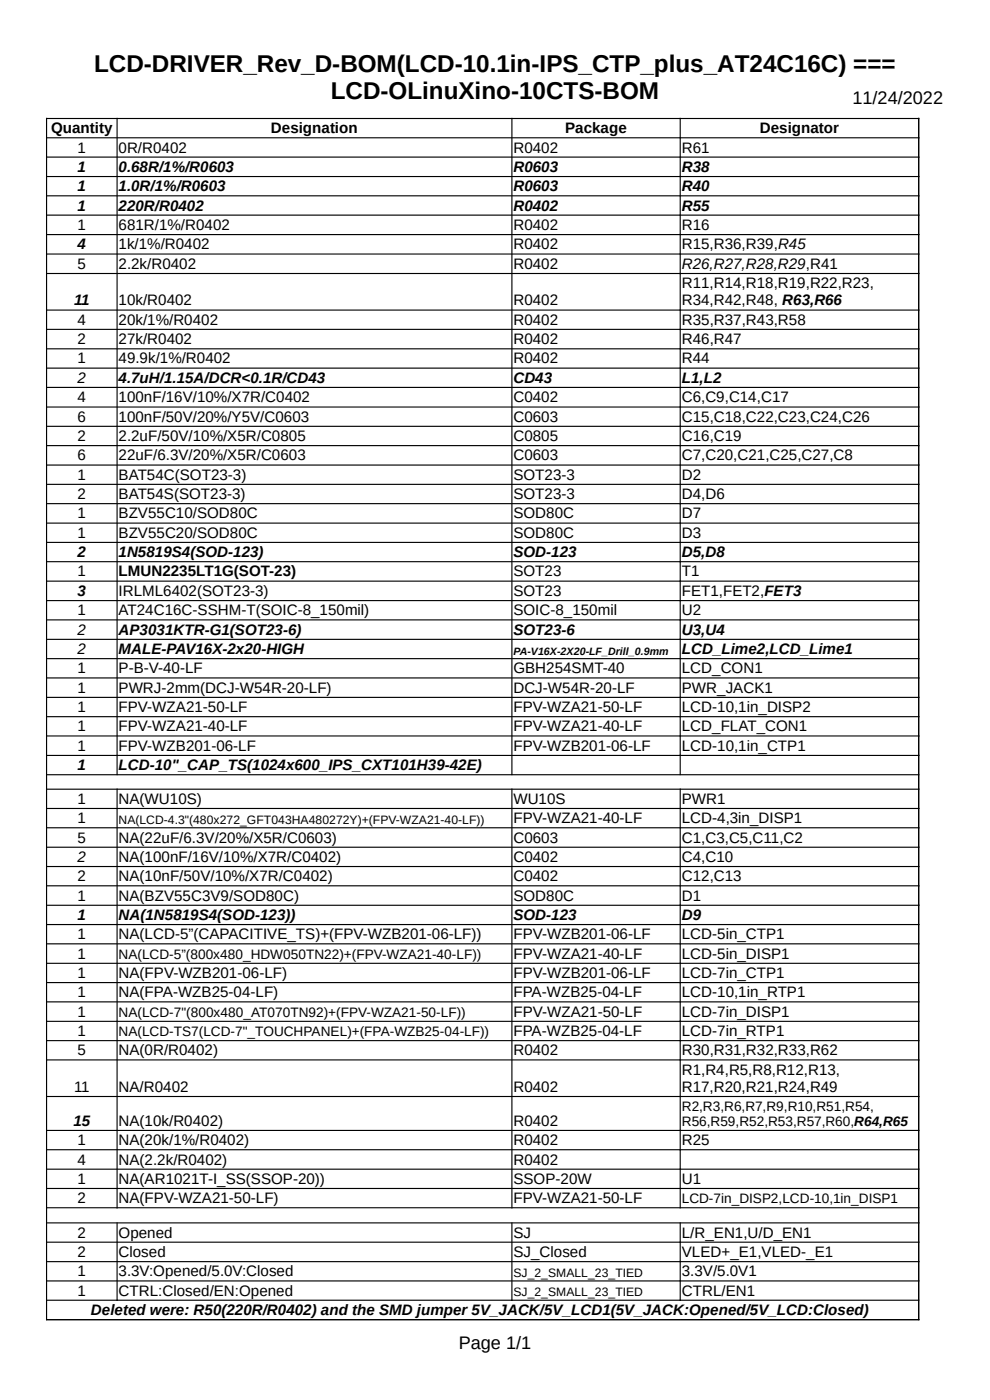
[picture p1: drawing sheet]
<svg xmlns="http://www.w3.org/2000/svg" width="210mm" height="297mm" viewBox="0 0 210 297" stroke-linecap="round" stroke-linejoin="round" font-family="sans-serif">
<defs><g id="words">
<g font-size="5.2">
<text x="20" y="15.3">LCD-DRIVER_Rev_D-BOM(LCD-10.1in-IPS_CTP_plus_AT24C16C) ===</text>
<text x="70.2" y="21">LCD-OLinuXino-10CTS-BOM</text>
</g>
<g font-size="3.8">
<text x="180.8" y="22">11/24/2022</text>
<text x="97.3" y="286.1">Page 1/1</text>
</g>
<g font-size="3.2">
<text x="10.8" y="28.2">Quantity</text>
<text x="57.5" y="28.2">Designation</text>
<text x="119.9" y="28.2">Package</text>
<text x="161.2" y="28.2">Designator</text>
<text x="16.5" y="32.4">1</text>
<text x="25.2" y="32.4">0R/R0402</text>
<text x="108.9" y="32.4">R0402</text>
<text x="144.6" y="32.4">R61</text>
<text x="16.5" y="36.5">1</text>
<text x="16.5" y="40.6">1</text>
<text x="25.2" y="36.5">0.68R/1%/R0603</text>
<text x="25.2" y="40.6">1.0R/1%/R0603</text>
<text x="108.9" y="36.5">R0603</text>
<text x="108.9" y="40.6">R0603</text>
<text x="144.6" y="36.5">R38</text>
<text x="144.6" y="40.6">R40</text>
<text x="16.5" y="44.7">1</text>
<text x="25.2" y="44.7">220R/R0402</text>
<text x="108.9" y="44.7">R0402</text>
<text x="144.6" y="44.7">R55</text>
<text x="16.5" y="48.8">1</text>
<text x="16.5" y="52.9">4</text>
<text x="25.2" y="48.8">681R/1%/R0402</text>
<text x="25.2" y="52.9">1k/1%/R0402</text>
<text x="108.9" y="48.8">R0402</text>
<text x="108.9" y="52.9">R0402</text>
<text x="144.6" y="48.8">R16</text>
<text x="144.6" y="52.9">R15,R36,R39,R45</text>
<text x="16.5" y="57.1">5</text>
<text x="25.2" y="57.1">2.2k/R0402</text>
<text x="108.9" y="57.1">R0402</text>
<text x="144.6" y="57">R26,R27,R28,R29,R41</text>
<text x="15.7" y="64.8">11</text>
<text x="25.2" y="64.8">10k/R0402</text>
<text x="108.9" y="64.8">R0402</text>
<text x="144.6" y="61.2">R11,R14,R18,R19,R22,R23,</text>
<text x="144.6" y="64.8">R34,R42,R48, R63,R66</text>
<text x="16.5" y="68.9">4</text>
<text x="25.2" y="68.9">20k/1%/R0402</text>
<text x="108.9" y="68.9">R0402</text>
<text x="144.6" y="68.9">R35,R37,R43,R58</text>
<text x="16.5" y="73">2</text>
<text x="16.5" y="77.1">1</text>
<text x="25.2" y="73">27k/R0402</text>
<text x="25.2" y="77.1">49.9k/1%/R0402</text>
<text x="108.9" y="73">R0402</text>
<text x="108.9" y="77.1">R0402</text>
<text x="144.6" y="73">R46,R47</text>
<text x="144.6" y="77.1">R44</text>
<text x="16.5" y="81.2">2</text>
<text x="25.2" y="81.2">4.7uH/1.15A/DCR&lt;0.1R/CD43</text>
<text x="108.9" y="81.2">CD43</text>
<text x="144.6" y="81.2">L1,L2</text>
<text x="16.5" y="85.4">4</text>
<text x="16.5" y="89.5">6</text>
<text x="25.2" y="85.4">100nF/16V/10%/X7R/C0402</text>
<text x="25.2" y="89.5">100nF/50V/20%/Y5V/C0603</text>
<text x="108.9" y="85.4">C0402</text>
<text x="108.9" y="89.5">C0603</text>
<text x="144.6" y="89.5">C15,C18,C22,C23,C24,C26</text>
<text x="144.6" y="85.4">C6,C9,C14,C17</text>
<text x="16.5" y="93.5">2</text>
<text x="25.2" y="93.5">2.2uF/50V/10%/X5R/C0805</text>
<text x="108.9" y="93.5">C0805</text>
<text x="144.6" y="93.5">C16,C19</text>
<text x="16.5" y="97.7">6</text>
<text x="16.5" y="101.8">1</text>
<text x="25.2" y="97.7">22uF/6.3V/20%/X5R/C0603</text>
<text x="25.2" y="101.8">BAT54C(SOT23-3)</text>
<text x="108.9" y="97.7">C0603</text>
<text x="108.9" y="101.8">SOT23-3</text>
<text x="144.6" y="97.7">C7,C20,C21,C25,C27,C8</text>
<text x="144.6" y="101.8">D2</text>
<text x="16.5" y="105.9">2</text>
<text x="25.2" y="105.9">BAT54S(SOT23-3)</text>
<text x="108.9" y="105.9">SOT23-3</text>
<text x="144.6" y="105.9">D4,D6</text>
<text x="16.5" y="110">1</text>
<text x="25.2" y="110">BZV55C10/SOD80C</text>
<text x="108.9" y="110">SOD80C</text>
<text x="144.6" y="110">D7</text>
<text x="16.5" y="114.1">1</text>
<text x="16.5" y="118.2">2</text>
<text x="25.2" y="114.1">BZV55C20/SOD80C</text>
<text x="25.2" y="118.2">1N5819S4(SOD-123)</text>
<text x="108.9" y="114.1">SOD80C</text>
<text x="108.9" y="118.2">SOD-123</text>
<text x="144.6" y="114.1">D3</text>
<text x="144.6" y="118.2">D5,D8</text>
<text x="16.5" y="122.3">1</text>
<text x="25.2" y="122.3">LMUN2235LT1G(SOT-23)</text>
<text x="108.9" y="122.3">SOT23</text>
<text x="144.6" y="122.3">T1</text>
<text x="16.5" y="126.4">3</text>
<text x="16.5" y="130.5">1</text>
<text x="25.2" y="126.4">IRLML6402(SOT23-3)</text>
<text x="25.2" y="130.5">AT24C16C-SSHM-T(SOIC-8_150mil)</text>
<text x="108.9" y="126.4">SOT23</text>
<text x="108.9" y="130.5">SOIC-8_150mil</text>
<text x="144.6" y="130.5">U2</text>
<text x="144.6" y="126.4">FET1,FET2,FET3</text>
<text x="16.5" y="134.6">2</text>
<text x="25.2" y="134.6">AP3031KTR-G1(SOT23-6)</text>
<text x="108.9" y="134.6">SOT23-6</text>
<text x="144.6" y="134.6">U3,U4</text>
<text x="16.5" y="138.7">2</text>
<text x="16.5" y="142.9">1</text>
<text x="25.2" y="138.7">MALE-PAV16X-2x20-HIGH</text>
<text x="25.2" y="142.9">P-B-V-40-LF</text>
<text x="108.9" y="142.9">GBH254SMT-40</text>
<text x="144.6" y="138.7">LCD_Lime2,LCD_Lime1</text>
<text x="144.6" y="142.9">LCD_CON1</text>
<text x="16.5" y="147">1</text>
<text x="25.2" y="147">PWRJ-2mm(DCJ-W54R-20-LF)</text>
<text x="108.9" y="147">DCJ-W54R-20-LF</text>
<text x="144.6" y="147">PWR_JACK1</text>
<text x="16.5" y="151">1</text>
<text x="16.5" y="155.2">1</text>
<text x="25.2" y="151">FPV-WZA21-50-LF</text>
<text x="25.2" y="155.2">FPV-WZA21-40-LF</text>
<text x="108.9" y="151">FPV-WZA21-50-LF</text>
<text x="108.9" y="155.2">FPV-WZA21-40-LF</text>
<text x="144.6" y="151">LCD-10,1in_DISP2</text>
<text x="144.6" y="155.2">LCD_FLAT_CON1</text>
<text x="16.5" y="159.3">1</text>
<text x="25.2" y="159.3">FPV-WZB201-06-LF</text>
<text x="108.9" y="159.3">FPV-WZB201-06-LF</text>
<text x="144.6" y="159.3">LCD-10,1in_CTP1</text>
<text x="16.5" y="163.4">1</text>
<text x="25.2" y="163.4">LCD-10&quot;_CAP_TS(1024x600_IPS_CXT101H39-42E)</text>
<text x="16.5" y="170.5">1</text>
<text x="25.2" y="170.5">NA(WU10S)</text>
<text x="108.9" y="170.5">WU10S</text>
<text x="144.6" y="170.5">PWR1</text>
<text x="16.5" y="174.6">1</text>
<text x="16.5" y="178.7">5</text>
<text x="25.2" y="178.7">NA(22uF/6.3V/20%/X5R/C0603)</text>
<text x="108.9" y="174.6">FPV-WZA21-40-LF</text>
<text x="108.9" y="178.7">C0603</text>
<text x="144.6" y="174.6">LCD-4,3in_DISP1</text>
<text x="144.6" y="178.7">C1,C3,C5,C11,C2</text>
<text x="16.5" y="182.8">2</text>
<text x="25.2" y="182.8">NA(100nF/16V/10%/X7R/C0402)</text>
<text x="108.9" y="182.8">C0402</text>
<text x="144.6" y="182.8">C4,C10</text>
<text x="16.5" y="187">2</text>
<text x="16.5" y="191.1">1</text>
<text x="25.2" y="187">NA(10nF/50V/10%/X7R/C0402)</text>
<text x="25.2" y="191.1">NA(BZV55C3V9/SOD80C)</text>
<text x="108.9" y="187">C0402</text>
<text x="108.9" y="191.1">SOD80C</text>
<text x="144.6" y="187">C12,C13</text>
<text x="144.6" y="191.1">D1</text>
<text x="16.5" y="195.1">1</text>
<text x="25.2" y="195.1">NA(1N5819S4(SOD-123))</text>
<text x="108.9" y="195.1">SOD-123</text>
<text x="144.6" y="195.1">D9</text>
<text x="16.5" y="199.3">1</text>
<text x="16.5" y="203.4">1</text>
<text x="25.2" y="199.3">NA(LCD-5”(CAPACITIVE_TS)+(FPV-WZB201-06-LF))</text>
<text x="108.9" y="199.3">FPV-WZB201-06-LF</text>
<text x="108.9" y="203.4">FPV-WZA21-40-LF</text>
<text x="144.6" y="199.3">LCD-5in_CTP1</text>
<text x="144.6" y="203.4">LCD-5in_DISP1</text>
<text x="16.5" y="207.5">1</text>
<text x="25.2" y="207.5">NA(FPV-WZB201-06-LF)</text>
<text x="108.9" y="207.5">FPV-WZB201-06-LF</text>
<text x="144.6" y="207.5">LCD-7in_CTP1</text>
<text x="16.5" y="211.6">1</text>
<text x="16.5" y="215.7">1</text>
<text x="25.2" y="211.6">NA(FPA-WZB25-04-LF)</text>
<text x="108.9" y="211.6">FPA-WZB25-04-LF</text>
<text x="108.9" y="215.7">FPV-WZA21-50-LF</text>
<text x="144.6" y="211.6">LCD-10,1in_RTP1</text>
<text x="144.6" y="215.7">LCD-7in_DISP1</text>
<text x="16.5" y="219.8">1</text>
<text x="108.9" y="219.8">FPA-WZB25-04-LF</text>
<text x="144.6" y="219.8">LCD-7in_RTP1</text>
<text x="16.5" y="223.9">5</text>
<text x="25.2" y="223.9">NA(0R/R0402)</text>
<text x="108.9" y="223.9">R0402</text>
<text x="144.6" y="223.9">R30,R31,R32,R33,R62</text>
<text x="15.7" y="231.6">11</text>
<text x="25.2" y="231.6">NA/R0402</text>
<text x="108.9" y="231.6">R0402</text>
<text x="144.6" y="228.1">R1,R4,R5,R8,R12,R13,</text>
<text x="144.6" y="231.6">R17,R20,R21,R24,R49</text>
<text x="15.6" y="238.8">15</text>
<text x="25.2" y="238.8">NA(10k/R0402)</text>
<text x="108.9" y="238.8">R0402</text>
<text x="16.5" y="242.9">1</text>
<text x="25.2" y="242.9">NA(20k/1%/R0402)</text>
<text x="108.9" y="242.9">R0402</text>
<text x="144.6" y="242.9">R25</text>
<text x="16.5" y="247">4</text>
<text x="16.5" y="251.1">1</text>
<text x="25.2" y="247">NA(2.2k/R0402)</text>
<text x="25.2" y="251.1">NA(AR1021T-I_SS(SSOP-20))</text>
<text x="108.9" y="247">R0402</text>
<text x="108.9" y="251.1">SSOP-20W</text>
<text x="144.6" y="251.1">U1</text>
<text x="16.5" y="255.3">2</text>
<text x="25.2" y="255.3">NA(FPV-WZA21-50-LF)</text>
<text x="108.9" y="255.3">FPV-WZA21-50-LF</text>
<text x="16.5" y="262.5">2</text>
<text x="25.2" y="262.5">Opened</text>
<text x="108.9" y="262.5">SJ</text>
<text x="144.6" y="262.5">L/R_EN1,U/D_EN1</text>
<text x="16.5" y="266.7">2</text>
<text x="25.2" y="266.7">Closed</text>
<text x="108.9" y="266.7">SJ_Closed</text>
<text x="144.6" y="266.7">VLED+_E1,VLED-_E1</text>
<text x="16.5" y="270.7">1</text>
<text x="16.5" y="274.8">1</text>
<text x="25.2" y="270.7">3.3V:Opened/5.0V:Closed</text>
<text x="25.2" y="274.8">CTRL:Closed/EN:Opened</text>
<text x="144.6" y="270.7">3.3V/5.0V1</text>
<text x="144.6" y="274.8">CTRL/EN1</text>
<text x="19.3" y="279">Deleted were: R50(220R/R0402) and the SMD jumper 5V_JACK/5V_LCD1(5V_JACK:Opened/5V_LCD:Closed)</text>
</g>
<g font-size="2.9">
<text x="25.2" y="203.4">NA(LCD-5”(800x480_HDW050TN22)+(FPV-WZA21-40-LF))</text>
<text x="25.2" y="215.7">NA(LCD-7&quot;(800x480_AT070TN92)+(FPV-WZA21-50-LF))</text>
<text x="25.2" y="219.8">NA(LCD-TS7(LCD-7&quot;_TOUCHPANEL)+(FPA-WZB25-04-LF))</text>
<text x="144.6" y="235.7">R2,R3,R6,R7,R9,R10,R51,R54,</text>
<text x="144.6" y="238.9">R56,R59,R52,R53,R57,R60,R64,R65</text>
<text x="144.6" y="255.3">LCD-7in_DISP2,LCD-10,1in_DISP1</text>
</g>
<g font-size="2.6">
<text x="25.2" y="174.8">NA(LCD-4.3&quot;(480x272_GFT043HA480272Y)+(FPV-WZA21-40-LF))</text>
<text x="108.9" y="270.9">SJ_2_SMALL_23_TIED</text>
<text x="108.9" y="275">SJ_2_SMALL_23_TIED</text>
</g>
<text font-size="2.3" x="108.9" y="138.9">PA-V16X-2X20-LF_Drill_0.9mm</text>
</g></defs>
<g fill="none" stroke="#000" stroke-width=".24">
<path d="M9.8 25.1h185.2M9.8 29.2h185.2M9.8 33.3h185.2M9.8 37.5h185.2M9.9 25v255.1M24.8 25v139.5M108.6 25v139.5M144.3 25v139.5M194.9 25v255.1M9.8 41.5h185.2M9.8 45.6h185.2M9.8 49.8h185.2"/>
<path d="M9.8 53.9h185.2M9.8 58h185.2M9.8 65.8h185.2M9.8 69.9h185.2M9.8 74h185.2M9.8 78.1h185.2M9.8 82.2h185.2M9.8 86.3h185.2M9.8 90.4h185.2M9.8 94.5h185.2M9.8 98.7h185.2M9.8 102.8h185.2"/>
<path d="M9.8 106.8h185.2M9.8 111h185.2M9.8 115.1h185.2M9.8 119.2h185.2M9.8 123.3h185.2M9.8 127.4h185.2M9.8 131.5h185.2M9.8 135.6h185.2M9.8 139.7h185.2M9.8 143.8h185.2M9.8 147.9h185.2M9.8 152h185.2"/>
<path d="M9.8 156.1h185.2M9.8 160.3h185.2M9.8 164.3h185.2M9.8 167.4h185.2M9.8 171.5h185.2M9.8 175.6h185.2M9.8 179.7h185.2M24.8 167.3v89M108.6 167.3v89M144.3 167.3v89M9.8 183.8h185.2M9.8 187.9h185.2"/>
<path d="M9.8 192h185.2M9.8 196.1h185.2M9.8 200.2h185.2M9.8 204.4h185.2M9.8 208.4h185.2M9.8 212.5h185.2M9.8 216.7h185.2M9.8 220.8h185.2M9.8 224.8h185.2M9.8 232.6h185.2M9.8 239.8h185.2M9.8 243.9h185.2"/>
<path d="M9.8 248h185.2M9.8 252.1h185.2M9.8 256.2h185.2M9.8 259.4h185.2M24.8 259.3v16.7M108.6 259.3v16.7M144.3 259.3v16.7M9.8 263.5h185.2M9.8 267.6h185.2M9.8 271.7h185.2M9.8 275.8h185.2M9.8 280h185.2"/>
</g>
<use href="#words"/>
</svg>
